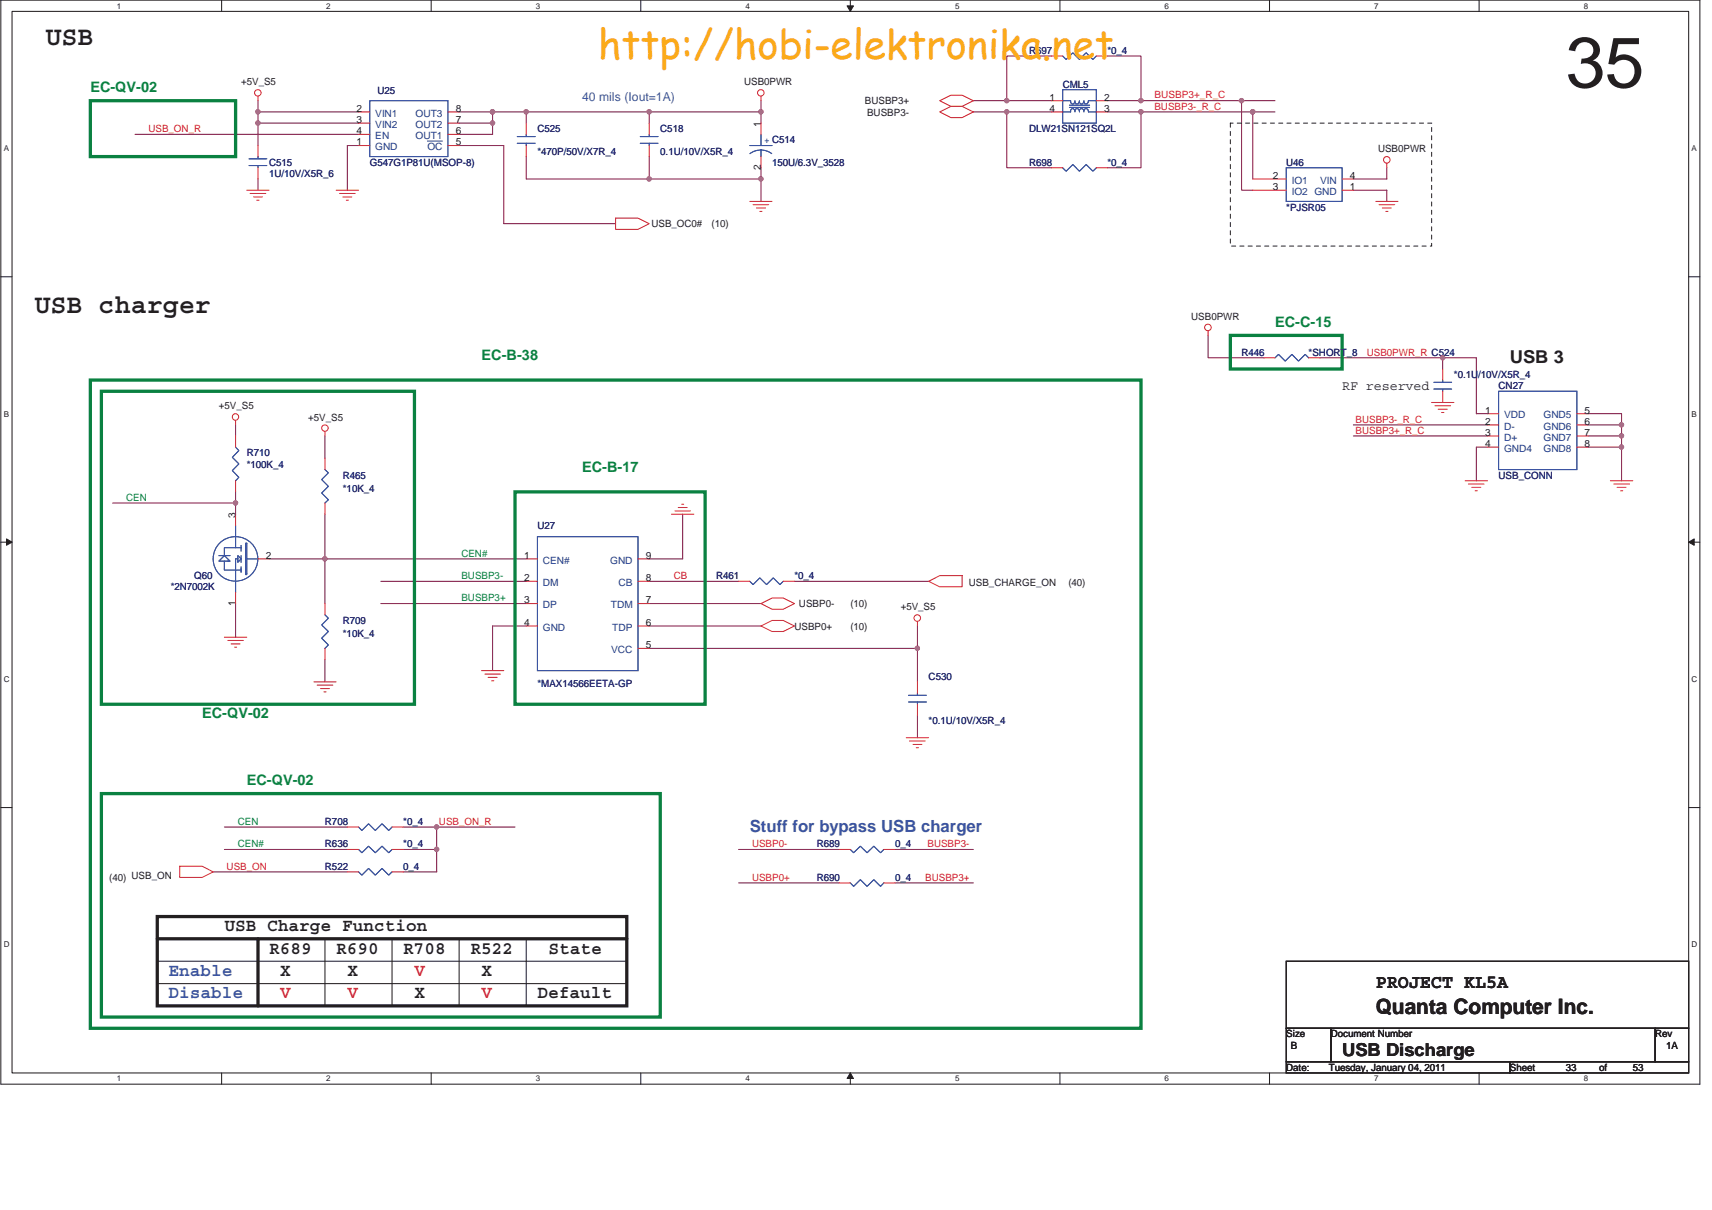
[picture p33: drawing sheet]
<svg xmlns="http://www.w3.org/2000/svg" width="420mm" height="297mm" viewBox="0 0 420 297" stroke-linecap="round" stroke-linejoin="round" font-family="sans-serif">
<defs><g id="words">
<text font-size="17.5" fill="#231f20" x="384.2" y="21.4">35</text>
<text font-size="9.9" fill="#fbaa19" x="146.8" y="14.4">http://hobi-elektronika.net</text>
<g font-size="6.6" fill="#231f20">
<text x="11.2" y="11">USB</text>
<text x="8.5" y="76.9">USB charger</text>
</g>
<text font-size="5.2" fill="#231f20" x="337.6" y="249">Quanta Computer Inc.</text>
<text font-size="4.7" fill="#231f20" x="337.6" y="242.6">PROJECT KL5A</text>
<g font-size="4.4" fill="#231f20">
<text x="370.5" y="89.1">USB 3</text>
<text x="55.1" y="228.6">USB Charge Function</text>
<text x="66" y="234.1">R689</text>
<text x="68.8" y="239.6">X</text>
<text x="82.5" y="234.1">R690</text>
<text x="85.2" y="239.6">X</text>
<text x="99" y="234.1">R708</text>
<text x="115.4" y="234.1">R522</text>
<text x="118.2" y="239.6">X</text>
<text x="134.6" y="234.1">State</text>
<text x="101.7" y="245.1">X</text>
<text x="131.9" y="245.1">Default</text>
<text x="329.4" y="259.2">USB Discharge</text>
</g>
<g font-size="4.4" fill="#3a53a4">
<text x="41.3" y="239.6">Enable</text>
<text x="41.3" y="245.1">Disable</text>
</g>
<g font-size="4.4" fill="#ec2426">
<text x="101.7" y="239.6">V</text>
<text x="68.8" y="245.1">V</text>
<text x="85.2" y="245.1">V</text>
<text x="118.2" y="245.1">V</text>
</g>
<text font-size="4.1" fill="#3a53a4" x="184" y="204.1">Stuff for bypass USB charger</text>
<g font-size="3.6" fill="#0a8141">
<text x="22.2" y="22.6">EC-QV-02</text>
<text x="312.9" y="80.2">EC-C-15</text>
<text x="118.2" y="88.4">EC-B-38</text>
<text x="142.9" y="115.8">EC-B-17</text>
<text x="49.6" y="176.2">EC-QV-02</text>
<text x="60.6" y="192.6">EC-QV-02</text>
</g>
<text font-size="3.3" fill="#231f20" x="329.4" y="95.8">RF reserved</text>
<text font-size="3" fill="#3a53a4" x="142.9" y="24.7">40 mils (Iout=1A)</text>
<g font-size="2.5" fill="#2d2d72">
<text x="252.6" y="13.3">R697</text>
<text x="271.8" y="13.3">*0_4</text>
<text x="92.7" y="23.2">U25</text>
<text x="260.8" y="21.5">CML5</text>
<text x="131.9" y="32.5">C525</text>
<text x="162" y="32.5">C518</text>
<text x="252.6" y="32.5">DLW21SN121SQ2L</text>
<text x="66" y="40.7">C515</text>
<text x="90.8" y="40.7">G547G1P81U(MSOP-8)</text>
<text x="131.9" y="38">*470P/50V/X7R_4</text>
<text x="162" y="38">0.1U/10V/X5R_4</text>
<text x="189.5" y="40.7">150U/6.3V_3528</text>
<text x="252.6" y="40.7">R698</text>
<text x="271.8" y="40.7">*0_4</text>
<text x="315.7" y="40.7">U46</text>
<text x="66" y="43.4">1U/10V/X5R_6</text>
<text x="315.7" y="51.7">*PJSR05</text>
<text x="304.7" y="87.3">R446</text>
<text x="321.2" y="87.3">*SHORT_8</text>
<text x="356.8" y="92.8">*0.1U/10V/X5R_4</text>
<text x="367.8" y="95.5">CN27</text>
<text x="60.6" y="112">R710</text>
<text x="60.6" y="114.8">*100K_4</text>
<text x="84.1" y="117.5">R465</text>
<text x="367.8" y="117.5">USB_CONN</text>
<text x="84.1" y="120.8">*10K_4</text>
<text x="131.9" y="129.8">U27</text>
<text x="47.7" y="142.2">Q60</text>
<text x="175.8" y="142.2">R461</text>
<text x="195" y="142.2">*0_4</text>
<text x="41.9" y="145">*2N7002K</text>
<text x="84.1" y="153.2">R709</text>
<text x="84.1" y="156.5">*10K_4</text>
<text x="227.9" y="166.9">C530</text>
<text x="131.9" y="168.5">*MAX14566EETA-GP</text>
<text x="227.9" y="177.8">*0.1U/10V/X5R_4</text>
<text x="79.7" y="202.6">R708</text>
<text x="99" y="202.6">*0_4</text>
<text x="79.7" y="208">R636</text>
<text x="99" y="208">*0_4</text>
<text x="200.5" y="208">R689</text>
<text x="219.7" y="208">0_4</text>
<text x="79.7" y="213.5">R522</text>
<text x="99" y="213.5">0_4</text>
<text x="200.5" y="216.3">R690</text>
<text x="219.7" y="216.3">0_4</text>
</g>
<g font-size="2.5" fill="#231f20">
<text x="59.2" y="21">+5V_S5</text>
<text x="182.6" y="21">USB0PWR</text>
<text x="87.5" y="27.4">2</text>
<text x="111.8" y="27.4">8</text>
<text x="212.2" y="25.6">BUSBP3+</text>
<text x="212.8" y="28.4">BUSBP3-</text>
<text x="257.5" y="24.7">1</text>
<text x="257.5" y="27.4">4</text>
<text x="271" y="27.4">3</text>
<text x="271" y="24.7">2</text>
<text x="87.5" y="35.7">1</text>
<text x="87.5" y="32.9">4</text>
<text x="87.5" y="30.2">3</text>
<text x="111.8" y="35.7">5</text>
<text x="111.8" y="32.9">6</text>
<text x="111.8" y="30.2">7</text>
<text x="186.7" y="31.1" transform="rotate(-90 186.7 31.1)">1</text>
<text x="186.7" y="41.7" transform="rotate(-90 186.7 41.7)">2</text>
<text x="338.2" y="37.4">USB0PWR</text>
<text x="312.4" y="43.9">2</text>
<text x="312.4" y="46.7">3</text>
<text x="331.3" y="46.7">1</text>
<text x="331.3" y="43.9">4</text>
<text x="159.9" y="55.8">USB_OC0#</text>
<text x="174.7" y="55.8">(10)</text>
<text x="292.3" y="78.6">USB0PWR</text>
<text x="53.7" y="100.5">+5V_S5</text>
<text x="364.5" y="101.5">1</text>
<text x="388.9" y="101.5">5</text>
<text x="75.6" y="103.3">+5V_S5</text>
<text x="364.5" y="104.3">2</text>
<text x="364.5" y="107">3</text>
<text x="388.9" y="104.3">6</text>
<text x="388.9" y="107">7</text>
<text x="364.5" y="109.7">4</text>
<text x="388.9" y="109.7">8</text>
<text x="57.8" y="127.1" transform="rotate(-90 57.8 127.1)">3</text>
<text x="65.2" y="137.2">2</text>
<text x="128.6" y="137.2">1</text>
<text x="158.5" y="137.2">9</text>
<text x="128.6" y="142.7">2</text>
<text x="158.5" y="142.7">8</text>
<text x="237.8" y="143.8">USB_CHARGE_ON</text>
<text x="262.2" y="143.8">(40)</text>
<text x="57.8" y="148.8" transform="rotate(-90 57.8 148.8)">1</text>
<text x="128.6" y="148.1">3</text>
<text x="158.5" y="148.1">7</text>
<text x="196.1" y="149.1">USBP0-</text>
<text x="208.7" y="149.1">(10)</text>
<text x="221.1" y="149.9">+5V_S5</text>
<text x="128.6" y="153.6">4</text>
<text x="158.5" y="153.6">6</text>
<text x="195" y="154.6">USBP0+</text>
<text x="208.7" y="154.6">(10)</text>
<text x="158.5" y="159.1">5</text>
<text x="26.8" y="216.3">(40) USB_ON</text>
<text x="315.7" y="254.7">Size</text>
<text x="316.8" y="257.4">B</text>
<text x="326.6" y="254.7">Document Number</text>
<text x="406.2" y="254.7">Rev</text>
<text x="408.9" y="257.4">1A</text>
<text x="315.7" y="262.9">Date:</text>
<text x="326.1" y="262.9">Tuesday, January 04, 2011</text>
<text x="370.5" y="262.9">Sheet</text>
<text x="384.2" y="262.9">33</text>
<text x="392.5" y="262.9">of</text>
<text x="400.7" y="262.9">53</text>
</g>
<g font-size="2.5" fill="#1d437e">
<text x="92.1" y="28.6">VIN1</text>
<text x="102" y="28.6">OUT3</text>
<text x="92.1" y="34.1">EN</text>
<text x="92.1" y="31.4">VIN2</text>
<text x="102" y="34.1">OUT1</text>
<text x="102" y="31.4">OUT2</text>
<text x="92.1" y="36.9">GND</text>
<text x="104.9" y="36.9">OC</text>
<text x="317" y="45.1">IO1</text>
<text x="317" y="47.8">IO2 GND</text>
<text x="324" y="45.1">VIN</text>
<text x="369.1" y="102.7">VDD</text>
<text x="369.1" y="105.5">D-</text>
<text x="378.8" y="102.7">GND5</text>
<text x="378.8" y="105.5">GND6</text>
<text x="369.1" y="108.2">D+</text>
<text x="369.1" y="110.9">GND4</text>
<text x="378.8" y="108.2">GND7</text>
<text x="378.8" y="110.9">GND8</text>
<text x="133.3" y="138.3">CEN#</text>
<text x="133.3" y="143.8">DM</text>
<text x="149.8" y="138.3">GND</text>
<text x="151.8" y="143.8">CB</text>
<text x="133.3" y="149.3">DP</text>
<text x="149.9" y="149.3">TDM</text>
<text x="133.3" y="154.8">GND</text>
<text x="150.3" y="154.8">TDP</text>
<text x="150" y="160.3">VCC</text>
</g>
<g font-size="2.5" fill="#ec2426">
<text x="283.3" y="24.2">BUSBP3+_R_C</text>
<text x="283.3" y="26.9">BUSBP3-_R_C</text>
<text x="36.4" y="32.4">USB_ON_R</text>
<text x="335.4" y="87.3">USB0PWR_R C524</text>
<text x="332.7" y="103.8">BUSBP3-_R_C</text>
<text x="332.7" y="106.5">BUSBP3+_R_C</text>
<text x="165.3" y="142.2">CB</text>
<text x="107.7" y="202.5">USB_ON_R</text>
<text x="184.6" y="208">USBP0-</text>
<text x="227.6" y="208">BUSBP3-</text>
<text x="55.6" y="213.5">USB_ON</text>
<text x="184.6" y="216.2">USBP0+</text>
<text x="227.1" y="216.2">BUSBP3+</text>
</g>
<text font-size="2.5" fill="#3a53a4" x="187.6" y="35.2">+ C514</text>
<g font-size="2.5" fill="#0a8141">
<text x="30.9" y="122.9">CEN</text>
<text x="113.2" y="136.7">CEN#</text>
<text x="113.2" y="142.2">BUSBP3-</text>
<text x="113.2" y="147.6">BUSBP3+</text>
<text x="58.4" y="202.5">CEN</text>
<text x="58.4" y="208">CEN#</text>
</g>
<g font-size="2" fill="#231f20">
<text x="28.6" y="2.1">1</text>
<text x="80.1" y="2.1">2</text>
<text x="131.5" y="2.1">3</text>
<text x="183" y="2.1">4</text>
<text x="234.4" y="2.1">5</text>
<text x="285.8" y="2.1">6</text>
<text x="337.3" y="2.1">7</text>
<text x="388.7" y="2.1">8</text>
<text x=".9" y="37.1">A</text>
<text x="415.2" y="37.1">A</text>
<text x=".9" y="102.3">B</text>
<text x="415.2" y="102.3">B</text>
<text x=".9" y="167.4">C</text>
<text x="415.2" y="167.4">C</text>
<text x=".9" y="232.6">D</text>
<text x="415.2" y="232.6">D</text>
<text x="28.6" y="265.5">1</text>
<text x="80.1" y="265.5">2</text>
<text x="131.5" y="265.5">3</text>
<text x="183" y="265.5">4</text>
<text x="234.4" y="265.5">5</text>
<text x="285.8" y="265.5">6</text>
<text x="337.3" y="265.5">7</text>
<text x="388.7" y="265.5">8</text>
</g>
</g></defs>
<path d="M.2 0h417v266.1h-417zM3 2.8h411.4v260.6h-411.4z" fill="none" stroke="#231f20" stroke-width=".25"/>
<g fill="#fff">
<path d="M28.6 .3h1.1v2.2h-1.1z"/>
<path d="M28.6 263.7h1.1v2.2h-1.1z"/>
</g>
<path d="M54.4 0v2.8M54.4 263.4v2.7" fill="none" stroke="#231f20" stroke-width=".25"/>
<g fill="#fff">
<path d="M80.1 .3h1.1v2.2h-1.1z"/>
<path d="M80.1 263.7h1.1v2.2h-1.1z"/>
</g>
<path d="M105.8 0v2.8M105.8 263.4v2.7" fill="none" stroke="#231f20" stroke-width=".25"/>
<g fill="#fff">
<path d="M131.5 .3h1.1v2.2h-1.1z"/>
<path d="M131.5 263.7h1.1v2.2h-1.1z"/>
</g>
<path d="M157.3 0v2.8M157.3 263.4v2.7" fill="none" stroke="#231f20" stroke-width=".25"/>
<g fill="#fff">
<path d="M183 .3h1.1v2.2h-1.1z"/>
<path d="M183 263.7h1.1v2.2h-1.1z"/>
</g>
<path d="M208.7 0v2.8M208.7 263.4v2.7" fill="none" stroke="#231f20" stroke-width=".25"/>
<path d="M207.9 1.4h1.6l-.8 1.4z" fill="#231f20"/>
<path d="M207.9 1.4h1.6l-.8 1.4z" fill="none" stroke="#231f20" stroke-width=".25"/>
<path d="M208.7 263.4l.8 1.4h-1.6z" fill="#231f20"/>
<path d="M208.7 263.4l.8 1.4h-1.6z" fill="none" stroke="#231f20" stroke-width=".25"/>
<g fill="#fff">
<path d="M234.4 .3h1.1v2.2h-1.1z"/>
<path d="M234.4 263.7h1.1v2.2h-1.1z"/>
</g>
<path d="M260.1 0v2.8M260.1 263.4v2.7" fill="none" stroke="#231f20" stroke-width=".25"/>
<g fill="#fff">
<path d="M285.8 .3h1.1v2.2h-1.1z"/>
<path d="M285.8 263.7h1.1v2.2h-1.1z"/>
</g>
<path d="M311.6 0v2.8M311.6 263.4v2.7" fill="none" stroke="#231f20" stroke-width=".25"/>
<g fill="#fff">
<path d="M337.3 .3h1.1v2.2h-1.1z"/>
<path d="M337.3 263.7h1.1v2.2h-1.1z"/>
</g>
<path d="M363 0v2.8M363 263.4v2.7" fill="none" stroke="#231f20" stroke-width=".25"/>
<g fill="#fff">
<path d="M388.7 .3h1.1v2.2h-1.1z"/>
<path d="M388.7 263.7h1.1v2.2h-1.1z"/>
<path d="M.9 35.3h1.3v2.2h-1.3z"/>
<path d="M415.2 35.3h1.3v2.2h-1.3z"/>
<path d="M.9 100.5h1.3v2.2h-1.3z"/>
<path d="M415.2 100.5h1.3v2.2h-1.3z"/>
</g>
<path d="M.2 67.9h2.8M414.4 67.9h2.8" fill="none" stroke="#231f20" stroke-width=".25"/>
<g fill="#fff">
<path d="M.9 165.7h1.4v2.2h-1.4z"/>
<path d="M415.2 165.7h1.3v2.2h-1.3z"/>
</g>
<path d="M.2 133.1h2.8M414.4 133.1h2.8" fill="none" stroke="#231f20" stroke-width=".25"/>
<path d="M1.6 132.3l1.4 .8-1.4 .8z" fill="#231f20"/>
<path d="M1.6 132.3l1.4 .8-1.4 .8z" fill="none" stroke="#231f20" stroke-width=".25"/>
<path d="M414.4 133.1l1.4-.8v1.6z" fill="#231f20"/>
<path d="M414.4 133.1l1.4-.8v1.6z" fill="none" stroke="#231f20" stroke-width=".25"/>
<g fill="#fff">
<path d="M.9 230.8h1.4v2.2h-1.4z"/>
<path d="M415.2 230.8h1.3v2.2h-1.3z"/>
</g>
<path d="M.2 198.2h2.8M414.4 198.2h2.8" fill="none" stroke="#231f20" stroke-width=".25"/>
<path d="M159.3 159.2h65.9v8.2" fill="none" stroke="#7f1542" stroke-width=".25"/>
<circle cx="225.1" cy="159.1" r=".54" fill="#b8529f"/>
<circle cx="225.1" cy="159.1" r=".54" fill="none" stroke="#b8529f" stroke-width=".25"/>
<path d="M79.7 126.2v11M167.5 126.2v11h-8.2M129.1 153.7h-8.2v10.9M159.3 153.7h27.5M195 142.7h32.9M181.3 208.5h24.6M181.3 216.7h24.6M219.7 216.7h19.2M219.7 208.5h19.2" fill="none" stroke="#7f1542" stroke-width=".25"/>
<circle cx="79.7" cy="137.2" r=".54" fill="#b8529f"/>
<circle cx="79.7" cy="137.2" r=".54" fill="none" stroke="#b8529f" stroke-width=".25"/>
<path d="M120.9 30.2v2.8M79.7 137.2h49.4M93.5 148.2h35.6M93.5 142.7h35.6M159.3 142.7h22M159.3 148.2h27.5M225.2 153.7v5.5M225.2 175.6v5.5" fill="none" stroke="#7f1542" stroke-width=".25"/>
<circle cx="120.9" cy="30.2" r=".54" fill="#b8529f"/>
<circle cx="120.9" cy="30.2" r=".54" fill="none" stroke="#b8529f" stroke-width=".25"/>
<path d="M63.3 30.2v5.5M85.2 35.7v11M120.9 27.5h8.2" fill="none" stroke="#7f1542" stroke-width=".25"/>
<circle cx="120.9" cy="27.4" r=".54" fill="#b8529f"/>
<circle cx="120.9" cy="27.4" r=".54" fill="none" stroke="#b8529f" stroke-width=".25"/>
<path d="M63.3 24.7v2.8h24.7M63.3 30.2h24.7M85.2 35.7h2.8M112.7 30.2h8.2M112.7 33h8.2M63.3 43.9v2.8" fill="none" stroke="#7f1542" stroke-width=".25"/>
<circle cx="63.3" cy="30.2" r=".54" fill="#b8529f"/>
<circle cx="63.3" cy="30.2" r=".54" fill="none" stroke="#b8529f" stroke-width=".25"/>
<path d="M112.7 27.5h8.2M129.1 38.4v5.5h30.2M129.1 27.5v2.7M159.3 27.5v2.7M186.8 27.5v2.7" fill="none" stroke="#7f1542" stroke-width=".25"/>
<circle cx="186.7" cy="27.4" r=".54" fill="#b8529f"/>
<circle cx="186.7" cy="27.4" r=".54" fill="none" stroke="#b8529f" stroke-width=".25"/>
<path d="M112.7 35.7h10.9v19.2h27.5M129.1 27.5h30.2M159.3 38.4v5.5" fill="none" stroke="#7f1542" stroke-width=".25"/>
<circle cx="129.1" cy="27.4" r=".54" fill="#b8529f"/>
<circle cx="129.1" cy="27.4" r=".54" fill="none" stroke="#b8529f" stroke-width=".25"/>
<path d="M33.1 33h54.9M63.3 27.5v2.7" fill="none" stroke="#7f1542" stroke-width=".25"/>
<circle cx="63.3" cy="27.4" r=".54" fill="#b8529f"/>
<circle cx="63.3" cy="27.4" r=".54" fill="none" stroke="#b8529f" stroke-width=".25"/>
<path d="M120.9 27.5v2.7" fill="none" stroke="#7f1542" stroke-width=".25"/>
<circle cx="120.9" cy="27.4" r=".54" fill="#b8529f"/>
<circle cx="120.9" cy="27.4" r=".54" fill="none" stroke="#b8529f" stroke-width=".25"/>
<path d="M159.3 27.5h27.5M186.8 43.9v5.5" fill="none" stroke="#7f1542" stroke-width=".25"/>
<circle cx="159.3" cy="27.4" r=".54" fill="#b8529f"/>
<circle cx="159.3" cy="27.4" r=".54" fill="none" stroke="#b8529f" stroke-width=".25"/>
<path d="M159.3 43.9h27.5" fill="none" stroke="#7f1542" stroke-width=".25"/>
<circle cx="186.7" cy="43.9" r=".54" fill="#b8529f"/>
<circle cx="186.7" cy="43.9" r=".54" fill="none" stroke="#b8529f" stroke-width=".25"/>
<circle cx="159.3" cy="43.9" r=".54" fill="#b8529f"/>
<circle cx="159.3" cy="43.9" r=".54" fill="none" stroke="#b8529f" stroke-width=".25"/>
<path d="M258.1 13.8h-11v10.9h-8.2M271.8 13.8h8.2v10.9h-8.2M186.8 24.7v2.8M247.1 27.5h11M304.7 24.7h8.2M186.8 41.2v2.7" fill="none" stroke="#7f1542" stroke-width=".25"/>
<circle cx="247.1" cy="27.4" r=".54" fill="#b8529f"/>
<circle cx="247.1" cy="27.4" r=".54" fill="none" stroke="#b8529f" stroke-width=".25"/>
<path d="M307.5 27.5h5.4" fill="none" stroke="#7f1542" stroke-width=".25"/>
<circle cx="307.4" cy="27.4" r=".54" fill="#b8529f"/>
<circle cx="307.4" cy="27.4" r=".54" fill="none" stroke="#b8529f" stroke-width=".25"/>
<path d="M247.1 24.7h11" fill="none" stroke="#7f1542" stroke-width=".25"/>
<circle cx="247.1" cy="24.7" r=".54" fill="#b8529f"/>
<circle cx="247.1" cy="24.7" r=".54" fill="none" stroke="#b8529f" stroke-width=".25"/>
<path d="M280 24.7h24.7" fill="none" stroke="#7f1542" stroke-width=".25"/>
<circle cx="280" cy="24.7" r=".54" fill="#b8529f"/>
<circle cx="280" cy="24.7" r=".54" fill="none" stroke="#b8529f" stroke-width=".25"/>
<path d="M280 27.5h27.5" fill="none" stroke="#7f1542" stroke-width=".25"/>
<circle cx="280" cy="27.4" r=".54" fill="#b8529f"/>
<circle cx="280" cy="27.4" r=".54" fill="none" stroke="#b8529f" stroke-width=".25"/>
<path d="M304.7 24.7v22h2.8" fill="none" stroke="#7f1542" stroke-width=".25"/>
<circle cx="304.7" cy="24.7" r=".54" fill="#b8529f"/>
<circle cx="304.7" cy="24.7" r=".54" fill="none" stroke="#b8529f" stroke-width=".25"/>
<path d="M307.5 27.5v16.4M332.1 46.7h8.2v2.7M340.3 41.2v2.7h-8.2" fill="none" stroke="#7f1542" stroke-width=".25"/>
<circle cx="307.4" cy="27.4" r=".54" fill="#b8529f"/>
<circle cx="307.4" cy="27.4" r=".54" fill="none" stroke="#b8529f" stroke-width=".25"/>
<path d="M354.1 87.8v2.8M362.3 87.8v13.8M332.1 104.3h33M332.1 107h33" fill="none" stroke="#7f1542" stroke-width=".25"/>
<circle cx="354" cy="87.8" r=".54" fill="#b8529f"/>
<circle cx="354" cy="87.8" r=".54" fill="none" stroke="#b8529f" stroke-width=".25"/>
<path d="M296.5 82.3v5.5h13.7M323.9 87.8h38.4M398 107v2.8" fill="none" stroke="#7f1542" stroke-width=".25"/>
<circle cx="397.9" cy="107" r=".54" fill="#b8529f"/>
<circle cx="397.9" cy="107" r=".54" fill="none" stroke="#b8529f" stroke-width=".25"/>
<path d="M389.8 109.8h8.2v8.2M389.8 107h8.2M389.8 101.6h8.2" fill="none" stroke="#7f1542" stroke-width=".25"/>
<circle cx="397.9" cy="109.7" r=".54" fill="#b8529f"/>
<circle cx="397.9" cy="109.7" r=".54" fill="none" stroke="#b8529f" stroke-width=".25"/>
<path d="M389.8 104.3h8.2M398 101.6v5.4" fill="none" stroke="#7f1542" stroke-width=".25"/>
<circle cx="397.9" cy="104.3" r=".54" fill="#b8529f"/>
<circle cx="397.9" cy="104.3" r=".54" fill="none" stroke="#b8529f" stroke-width=".25"/>
<path d="M238.9 27.5h8.2v13.7h11M271.8 27.5h8.2v13.7h-8.2M79.7 107v5.5M362.3 101.6h2.8M365.1 109.8h-2.8v8.2M52.3 214h32.9M55.1 203h30.1M55.1 208.5h30.1M99 203h8.2M99 208.5h8.2v5.5h-8.2" fill="none" stroke="#7f1542" stroke-width=".25"/>
<circle cx="107.1" cy="208.5" r=".54" fill="#b8529f"/>
<circle cx="107.1" cy="208.5" r=".54" fill="none" stroke="#b8529f" stroke-width=".25"/>
<path d="M126.4 203h-19.2v5.5" fill="none" stroke="#7f1542" stroke-width=".25"/>
<circle cx="107.1" cy="203" r=".54" fill="#b8529f"/>
<circle cx="107.1" cy="203" r=".54" fill="none" stroke="#b8529f" stroke-width=".25"/>
<path d="M57.8 104.3v2.7M57.8 120.7v2.8h-30.2M57.8 148.2v8.2" fill="none" stroke="#7f1542" stroke-width=".25"/>
<circle cx="57.8" cy="123.5" r=".54" fill="#b8529f"/>
<circle cx="57.8" cy="123.5" r=".54" fill="none" stroke="#b8529f" stroke-width=".25"/>
<path d="M57.8 123.5v2.7M66 137.2h13.7v11M79.7 161.9v5.5" fill="none" stroke="#7f1542" stroke-width=".25"/>
<g fill="none" stroke="#ec2426" stroke-width=".25">
<path d="M258.1 13.8h2.7M269.1 13.8h2.7M63.3 35.7v2.7M63.3 23.6v1.1M88 35.7h2.8M88 33h2.8M88 27.5h2.8M88 30.2h2.8M109.9 35.7h2.8M109.9 33h2.8M109.9 27.5h2.8M109.9 30.2h2.8"/>
<path d="M129.1 30.2v2.8M129.1 35.7v2.7M159.3 30.2v2.8M159.3 35.7v2.7M186.8 23.6v1.1M186.8 30.2v2.8M186.8 38.4v2.8M230.6 27.5l2.8-1.4h2.7l2.8 1.4-2.8 1.4h-2.7zM230.6 24.7l2.8-1.3h2.7l2.8 1.3-2.8 1.4h-2.7zM258.1 27.5h2.7M258.1 24.7h2.7M269.1 27.5h2.7"/>
<path d="M269.1 24.7h2.7M60.6 46.7h5.4M61.4 47.5h3.8M62.2 48.3h2.2M63 49.1h.6M63.3 41.2v2.7M82.5 46.7h5.5M83.3 47.5h3.9M84.1 48.3h2.2M85 49.1h.5M151.1 53.6h5.5l2.7 1.3-2.7 1.4h-5.5zM184 49.4h5.5"/>
<path d="M184.8 50.2h3.9M185.7 51.1h2.2M186.5 51.9h.5M258.1 41.2h2.7M269.1 41.2h2.7M307.5 46.7h8.2M307.5 43.9h8.2M329.4 46.7h2.7M329.4 43.9h2.7M337.6 49.4h5.5M338.4 50.2h3.9M339.2 51.1h2.2"/>
<path d="M340.1 51.9h.5M340.3 40.1v1.1M296.5 81.2v1.1M310.2 87.8h2.7M321.2 87.8h2.7M351.4 98.8h5.4M352.2 99.6h3.8M354.1 90.6v2.7M354.1 96.1v2.7M57.8 107v2.8M57.8 118v2.7M57.8 103.2v1.1"/>
<path d="M79.7 105.9v1.1M79.7 112.5v2.8M353 100.5h2.2M353.8 101.3h.6M359.6 118h5.5M360.4 118.8h3.8M361.2 119.6h2.2M365.1 101.6h2.7M365.1 104.3h2.7M365.1 107h2.7M365.1 109.8h2.7M387 101.6h2.8"/>
<path d="M387 104.3h2.8M387 107h2.8M387 109.8h2.8M395.2 118h5.5M396.1 118.8h3.8M396.9 119.6h2.2M57.8 126.2v2.8M63.3 137.2h2.7M79.7 123.5v2.7M129.1 137.2h2.8M156.6 137.2h2.7M164.8 126.2h5.5"/>
<path d="M165.6 125.4h3.8M166.4 124.6h2.2M167.3 123.8h.5M362 120.5h.6M397.7 120.5h.6M55.1 156.4h5.5M55.9 157.2h3.8M56.7 158.1h2.2M57.6 158.9h.5M57.8 145.5v2.7M79.7 148.2v2.7M79.7 159.2v2.7"/>
<path d="M129.1 142.7h2.8M129.1 148.2h2.8M129.1 153.7h2.8M156.6 142.7h2.7M156.6 159.2h2.7M156.6 148.2h2.7M156.6 153.7h2.7M181.3 142.7h2.7M186.8 153.7l2.7-1.4h2.7l2.8 1.4-2.8 1.3h-2.7zM186.8 148.2l2.7-1.4h2.7l2.8 1.4-2.8 1.4h-2.7zM192.2 142.7h2.8M225.2 152.6v1.1"/>
<path d="M227.9 142.7l2.7-1.4h5.5v2.8h-5.5zM77 167.4h5.5M77.8 168.2h3.9M78.6 169h2.2M79.5 169.8h.5M118.2 164.6h5.4M119 165.5h3.8M119.8 166.3h2.2M120.6 167.1h.6M225.2 167.4v2.7M225.2 172.9v2.7M222.4 181.1h5.5"/>
<path d="M223.2 181.9h3.9M224.1 182.8h2.2M224.9 183.6h.5M44.1 212.6h5.5l2.7 1.4-2.7 1.4h-5.5zM85.2 208.5h2.8M85.2 214h2.8M85.2 203h2.8M96.2 208.5h2.8M96.2 214h2.8M96.2 203h2.8M205.9 208.5h2.8M205.9 216.7h2.8"/>
<path d="M216.9 208.5h2.8M216.9 216.7h2.8"/>
<circle cx="63.3" cy="22.8" r=".8"/>
<circle cx="186.7" cy="22.8" r=".8"/>
<circle cx="340.3" cy="39.2" r=".81"/>
<circle cx="296.4" cy="80.4" r=".81"/>
<circle cx="57.8" cy="102.3" r=".79"/>
<circle cx="79.8" cy="105.1" r=".8"/>
<circle cx="225.1" cy="151.7" r=".81"/>
</g>
<path d="M38.6 236h115.2M79.7 230.5v16.4M96.2 230.5v16.4M112.7 230.5v16.4M129.1 230.5v16.4M315.7 236h98.7v16.4h-98.7zM38.6 241.5h115.2M315.7 252.4h10.9v8.2h-10.9zM326.6 252.4h79.6v8.2h-79.6zM406.2 252.4h8.2v8.2h-8.2zM315.7 260.6h54.8v2.8h-54.8zM370.5 260.6h43.9v2.8h-43.9z" fill="none" stroke="#231f20" stroke-width=".25"/>
<path d="M22.2 24.7h35.6v13.7h-35.6zM22.2 93.3h257.8v159.1h-257.8zM24.9 96.1h76.8v76.8h-76.8zM302 82.3h27.4v8.3h-27.4zM126.4 120.7h46.6v52.2h-46.6zM24.9 194.8h137.1v54.9h-137.1z" fill="none" stroke="#0a8141" stroke-width=".8"/>
<path d="M302 30.2h49.4v30.2h-49.4z" fill="none" stroke="#231f20" stroke-width=".25" stroke-dasharray="1 1 1 1 1 1 1 1"/>
<path d="M38.6 225h115.2v21.9h-115.2zM38.6 230.5h115.2M63.3 230.5v16.4" fill="none" stroke="#231f20" stroke-width=".8"/>
<g fill="none" stroke="#3a53a4" stroke-width=".25">
<path d="M260.8 13.8l.9 .8 1.6-1.6 1.6 1.6 1.7-1.6 1.6 1.6 .9-.8M61.1 39h4.4M63.3 38.4v.6M90.8 24.7h19.1v13.7h-19.1zM126.9 33.5h4.4M126.9 35.2h4.4M129.1 35.2v.5M129.1 33v.5M157.1 35.2h4.4M157.1 33.5h4.4M159.3 33v.5M159.3 35.2v.5"/>
<path d="M184 35.7h5.5M184.1 37.7l1.2-.6 1.4-.3 1.4 .3 1.3 .6M186.8 33v2.7M186.8 36.8v1.6M260.8 24.7h2a.54 .54 0 0 0 .3 .8 .54 .54 0 0 0 .7-.5M260.8 22h8.3v8.2h-8.3zM262.5 25.8h4.9M262.5 26.4h4.9M263.8 27.2a.54 .54 0 0 0-.7-.5 .54 .54 0 0 0-.3 .8h-2M263.8 24.7a.56 .56 0 0 0 .4 .8 .56 .56 0 0 0 .7-.5M264.9 27.2a.56 .56 0 0 0-.7-.5 .56 .56 0 0 0-.4 .8M264.9 24.7a.56 .56 0 0 0 .4 .8 .56 .56 0 0 0 .7-.5"/>
<path d="M266 27.2a.56 .56 0 0 0-.7-.5 .56 .56 0 0 0-.4 .8M266 24.7a.56 .56 0 0 0 .4 .8 .56 .56 0 0 0 .7-.5M267.1 27.2a.56 .56 0 0 0-.7-.5 .56 .56 0 0 0-.4 .8M267.1 27.2v.3h2M269.1 24.7h-2v.3M61.1 40.6h4.4M63.3 40.6v.6M260.8 41.2l.9 .8 1.6-1.6 1.6 1.6 1.7-1.6 1.6 1.6 .9-.8M315.7 41.2h13.7v8.2h-13.7zM312.9 87.8l.9-.8 1.6 1.6 1.7-1.6 1.6 1.6 1.6-1.6 .9 .8M351.9 95.5h4.4M351.9 93.9h4.4"/>
<path d="M354.1 93.3v.6M354.1 95.5v.6M367.8 96.1h19.2v19.2h-19.2zM57.8 109.8l.8 .8-1.6 1.7 1.6 1.6-1.6 1.6 1.6 1.7-.8 .8M79.7 115.3l.9 .8-1.7 1.6 1.7 1.7-1.7 1.6 1.7 1.7-.9 .8M53.7 136.4h2.8M55.1 137.8v2.2h4.1M55.1 136.4l-1.4 1.4h2.5M55.1 136.4l1.4 1.4h-.6M57.8 134.5h-2.7v1.9M57.8 129v5.5M57.8 134.5h1.4"/>
<path d="M58.4 137.2h-.6v8.3M58.4 136.4l.8 .8-.8 .8zM59.2 133.9v1.4M59.2 136.4v1.6M59.2 139.1v1.4M60.3 133.3h.3v7.8h-.3zM60.6 137.2h2.7M131.9 131.7h24.7v32.9h-24.7zM79.7 150.9l.9 .9-1.7 1.6 1.7 1.6-1.7 1.7 1.7 1.6-.9 .9M184 142.7l.8 .8 1.7-1.6 1.6 1.6 1.7-1.6 1.6 1.6 .8-.8M223 172.3h4.4M223 170.7h4.4"/>
<path d="M225.2 170.1v.6M225.2 172.3v.6M88 208.5l.8 .8 1.7-1.6 1.6 1.6 1.7-1.6 1.6 1.6 .8-.8M88 214l.8 .8 1.7-1.6 1.6 1.6 1.7-1.6 1.6 1.6 .8-.8M88 203l.8 .9 1.7-1.7 1.6 1.7 1.7-1.7 1.6 1.7 .8-.9M208.7 208.5l.8 .8 1.6-1.6 1.7 1.6 1.6-1.6 1.7 1.6 .8-.8M208.7 216.7l.8 .9 1.6-1.7 1.7 1.7 1.6-1.7 1.7 1.7 .8-.9"/>
<circle cx="57.8" cy="137.2" r="5.5"/>
</g>
<path d="M104.9 34.6h3.7" fill="none" stroke="#1d437e" stroke-width=".25"/>
<circle cx="225.1" cy="159.1" r=".54" fill="#b8529f"/>
<circle cx="225.1" cy="159.1" r=".54" fill="none" stroke="#b8529f" stroke-width=".25"/>
<circle cx="79.7" cy="137.2" r=".54" fill="#b8529f"/>
<circle cx="79.7" cy="137.2" r=".54" fill="none" stroke="#b8529f" stroke-width=".25"/>
<circle cx="120.9" cy="30.2" r=".54" fill="#b8529f"/>
<circle cx="120.9" cy="30.2" r=".54" fill="none" stroke="#b8529f" stroke-width=".25"/>
<circle cx="120.9" cy="27.4" r=".54" fill="#b8529f"/>
<circle cx="120.9" cy="27.4" r=".54" fill="none" stroke="#b8529f" stroke-width=".25"/>
<circle cx="63.3" cy="30.2" r=".54" fill="#b8529f"/>
<circle cx="63.3" cy="30.2" r=".54" fill="none" stroke="#b8529f" stroke-width=".25"/>
<circle cx="186.7" cy="27.4" r=".54" fill="#b8529f"/>
<circle cx="186.7" cy="27.4" r=".54" fill="none" stroke="#b8529f" stroke-width=".25"/>
<circle cx="129.1" cy="27.4" r=".54" fill="#b8529f"/>
<circle cx="129.1" cy="27.4" r=".54" fill="none" stroke="#b8529f" stroke-width=".25"/>
<circle cx="63.3" cy="27.4" r=".54" fill="#b8529f"/>
<circle cx="63.3" cy="27.4" r=".54" fill="none" stroke="#b8529f" stroke-width=".25"/>
<circle cx="120.9" cy="27.4" r=".54" fill="#b8529f"/>
<circle cx="120.9" cy="27.4" r=".54" fill="none" stroke="#b8529f" stroke-width=".25"/>
<circle cx="159.3" cy="27.4" r=".54" fill="#b8529f"/>
<circle cx="159.3" cy="27.4" r=".54" fill="none" stroke="#b8529f" stroke-width=".25"/>
<circle cx="186.7" cy="43.9" r=".54" fill="#b8529f"/>
<circle cx="186.7" cy="43.9" r=".54" fill="none" stroke="#b8529f" stroke-width=".25"/>
<circle cx="159.3" cy="43.9" r=".54" fill="#b8529f"/>
<circle cx="159.3" cy="43.9" r=".54" fill="none" stroke="#b8529f" stroke-width=".25"/>
<circle cx="247.1" cy="27.4" r=".54" fill="#b8529f"/>
<circle cx="247.1" cy="27.4" r=".54" fill="none" stroke="#b8529f" stroke-width=".25"/>
<circle cx="307.4" cy="27.4" r=".54" fill="#b8529f"/>
<circle cx="307.4" cy="27.4" r=".54" fill="none" stroke="#b8529f" stroke-width=".25"/>
<circle cx="247.1" cy="24.7" r=".54" fill="#b8529f"/>
<circle cx="247.1" cy="24.7" r=".54" fill="none" stroke="#b8529f" stroke-width=".25"/>
<circle cx="280" cy="24.7" r=".54" fill="#b8529f"/>
<circle cx="280" cy="24.7" r=".54" fill="none" stroke="#b8529f" stroke-width=".25"/>
<circle cx="280" cy="27.4" r=".54" fill="#b8529f"/>
<circle cx="280" cy="27.4" r=".54" fill="none" stroke="#b8529f" stroke-width=".25"/>
<circle cx="304.7" cy="24.7" r=".54" fill="#b8529f"/>
<circle cx="304.7" cy="24.7" r=".54" fill="none" stroke="#b8529f" stroke-width=".25"/>
<circle cx="307.4" cy="27.4" r=".54" fill="#b8529f"/>
<circle cx="307.4" cy="27.4" r=".54" fill="none" stroke="#b8529f" stroke-width=".25"/>
<circle cx="354" cy="87.8" r=".54" fill="#b8529f"/>
<circle cx="354" cy="87.8" r=".54" fill="none" stroke="#b8529f" stroke-width=".25"/>
<circle cx="397.9" cy="107" r=".54" fill="#b8529f"/>
<circle cx="397.9" cy="107" r=".54" fill="none" stroke="#b8529f" stroke-width=".25"/>
<circle cx="397.9" cy="109.7" r=".54" fill="#b8529f"/>
<circle cx="397.9" cy="109.7" r=".54" fill="none" stroke="#b8529f" stroke-width=".25"/>
<circle cx="397.9" cy="104.3" r=".54" fill="#b8529f"/>
<circle cx="397.9" cy="104.3" r=".54" fill="none" stroke="#b8529f" stroke-width=".25"/>
<circle cx="107.1" cy="208.5" r=".54" fill="#b8529f"/>
<circle cx="107.1" cy="208.5" r=".54" fill="none" stroke="#b8529f" stroke-width=".25"/>
<circle cx="107.1" cy="203" r=".54" fill="#b8529f"/>
<circle cx="107.1" cy="203" r=".54" fill="none" stroke="#b8529f" stroke-width=".25"/>
<circle cx="57.8" cy="123.5" r=".54" fill="#b8529f"/>
<circle cx="57.8" cy="123.5" r=".54" fill="none" stroke="#b8529f" stroke-width=".25"/>
<use href="#words"/>
</svg>
